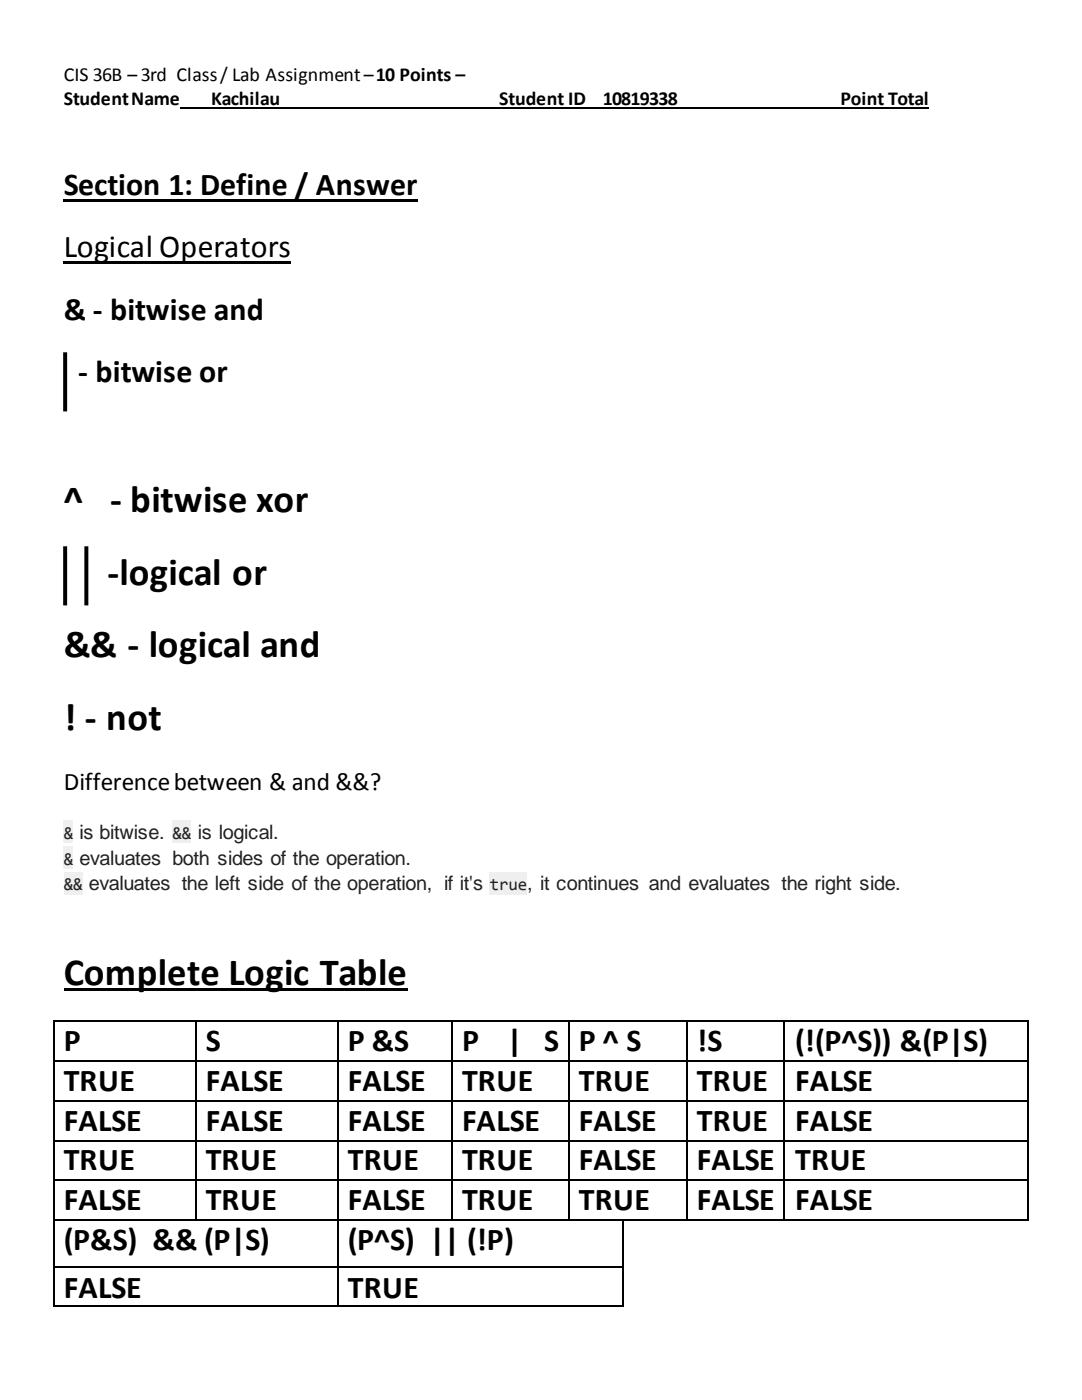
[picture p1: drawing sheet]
<svg xmlns="http://www.w3.org/2000/svg" width="216mm" height="279mm" viewBox="0 0 216 279" stroke-linecap="round" stroke-linejoin="round" font-family="sans-serif">
<defs><g id="words">
<g font-size="7.7">
<text x="12.7" y="102.2">^</text>
<text x="22" y="102.2">- bitwise xor</text>
<text x="21.5" y="116.8">-logical or</text>
<text x="12.7" y="131.1">&amp;&amp; - logical and</text>
<text x="12.7" y="145.7">! - not</text>
<text x="12.7" y="196.5">Complete Logic Table</text>
</g>
<g font-size="6.4">
<text x="12.7" y="38.9">Section 1: Define / Answer</text>
<text x="12.7" y="51.4">Logical Operators</text>
<text x="12.7" y="63.8">&amp; - bitwise and</text>
<text x="15.6" y="76.3">- bitwise or</text>
<text x="12.7" y="209.7">P</text>
<text x="41.1" y="209.7">S</text>
<text x="69.4" y="209.7">P &amp;S</text>
<text x="92.2" y="209.7">P</text>
<text x="101.2" y="209.7">| S</text>
<text x="115.5" y="209.7">P ^ S</text>
<text x="139.1" y="209.7">!S</text>
<text x="158.7" y="209.7">(!(P^S)) &amp;(P|S)</text>
<text x="12.7" y="217.7">TRUE</text>
<text x="41.1" y="217.7">FALSE</text>
<text x="69.4" y="217.7">FALSE</text>
<text x="92.2" y="217.7">TRUE</text>
<text x="115.5" y="217.7">TRUE</text>
<text x="139.1" y="217.7">TRUE</text>
<text x="158.7" y="217.7">FALSE</text>
<text x="12.7" y="225.6">FALSE</text>
<text x="41.1" y="225.6">FALSE</text>
<text x="69.4" y="225.6">FALSE</text>
<text x="92.2" y="225.6">FALSE</text>
<text x="115.5" y="225.6">FALSE</text>
<text x="139.1" y="225.6">TRUE</text>
<text x="158.7" y="225.6">FALSE</text>
<text x="12.7" y="233.6">TRUE</text>
<text x="41.1" y="233.6">TRUE</text>
<text x="69.4" y="233.6">TRUE</text>
<text x="92.2" y="233.6">TRUE</text>
<text x="115.5" y="233.6">FALSE</text>
<text x="139.1" y="233.6">FALSE</text>
<text x="158.7" y="233.6">TRUE</text>
<text x="12.7" y="241.5">FALSE</text>
<text x="41.1" y="241.5">TRUE</text>
<text x="69.4" y="241.5">FALSE</text>
<text x="92.2" y="241.5">TRUE</text>
<text x="115.5" y="241.5">TRUE</text>
<text x="139.1" y="241.5">FALSE</text>
<text x="158.7" y="241.5">FALSE</text>
<text x="12.7" y="249.5">(P&amp;S) &amp;&amp; (P|S)</text>
<text x="69.4" y="249.5">(P^S) || (!P)</text>
<text x="12.7" y="259">FALSE</text>
<text x="69.4" y="259">TRUE</text>
</g>
<text font-size="5" x="12.7" y="157.6">Difference between &amp; and &amp;&amp;?</text>
<g font-size="4">
<text x="12.7" y="16.2">CIS 36B –3rd Class / Lab Assignment–10 Points –</text>
<text x="12.7" y="20.9">Student Name</text>
<text x="42.1" y="20.9">Kachilau</text>
<text x="99.6" y="20.9">Student ID</text>
<text x="120.3" y="20.9">10819338</text>
<text x="167.7" y="20.9">Point Total</text>
</g>
<g font-size="4" fill="#222">
<text x="15.9" y="167.4">is bitwise.</text>
<text x="39.5" y="167.4">is logical.</text>
<text x="15.9" y="172.7">evaluates both sides of the operation.</text>
<text x="17.7" y="177.7">evaluates the left side of the operation, if it's</text>
<text x="105.2" y="177.7">, it continues and evaluates the right side.</text>
</g>
<g font-size="3.4" fill="#222">
<text x="12.7" y="167.4">&amp;</text>
<text x="34.4" y="167.4">&amp;&amp;</text>
<text x="12.7" y="172.7">&amp;</text>
<text x="12.7" y="177.7">&amp;&amp;</text>
<text x="97.7" y="177.7">true</text>
</g>
</g></defs>
<path d="M36 21.6h149.4" fill="none" stroke="#000" stroke-width=".26"/>
<g fill="#000">
<path d="M12.7 39.7h70.7v.6h-70.7z" fill-rule="evenodd"/>
<path d="M12.7 52.2h45.3v.5h-45.3z" fill-rule="evenodd"/>
</g>
<path d="M12.2 163.1h191.8v5.3h-191.8z" fill-rule="evenodd" fill="#fff"/>
<g fill="#eee">
<path d="M12.7 163.7h1.9v4.5h-1.9z" fill-rule="evenodd"/>
<path d="M34.4 163.7h3.7v4.5h-3.7z" fill-rule="evenodd"/>
</g>
<path d="M12.2 168.4h191.8v5.1h-191.8z" fill-rule="evenodd" fill="#fff"/>
<path d="M12.7 169h1.9v4.5h-1.9z" fill-rule="evenodd" fill="#eee"/>
<path d="M12.2 173.5h191.8v5.3h-191.8z" fill-rule="evenodd" fill="#fff"/>
<g fill="#eee">
<path d="M12.7 174h3.7v4.5h-3.7z" fill-rule="evenodd"/>
<path d="M97.7 174h7.5v4.5h-7.5z" fill-rule="evenodd"/>
</g>
<g fill="#000">
<path d="M12.7 197.3h68.6v.5h-68.6z" fill-rule="evenodd"/>
<path d="M10.6 203.7h.3v.2h-.3z" fill-rule="evenodd"/>
<path d="M10.6 203.7h.3v.2h-.3z" fill-rule="evenodd"/>
<path d="M10.6 211.6h.3v.3h-.3z" fill-rule="evenodd"/>
<path d="M10.6 219.5h.3v.3h-.3z" fill-rule="evenodd"/>
<path d="M38.9 203.7h.3v.2h-.3z" fill-rule="evenodd"/>
<path d="M38.9 211.6h.3v.3h-.3z" fill-rule="evenodd"/>
<path d="M38.9 219.5h.3v.3h-.3z" fill-rule="evenodd"/>
<path d="M67.3 203.7h.2v.2h-.2z" fill-rule="evenodd"/>
<path d="M67.3 211.6h.2v.3h-.2z" fill-rule="evenodd"/>
<path d="M67.3 219.5h.2v.3h-.2z" fill-rule="evenodd"/>
<path d="M90.1 203.7h.2v.2h-.2z" fill-rule="evenodd"/>
<path d="M90.1 211.6h.2v.3h-.2z" fill-rule="evenodd"/>
<path d="M90.1 219.5h.2v.3h-.2z" fill-rule="evenodd"/>
<path d="M113.4 203.7h.2v.2h-.2z" fill-rule="evenodd"/>
<path d="M113.4 211.6h.2v.3h-.2z" fill-rule="evenodd"/>
<path d="M113.4 219.5h.2v.3h-.2z" fill-rule="evenodd"/>
<path d="M137 203.7h.2v.2h-.2z" fill-rule="evenodd"/>
<path d="M137 211.6h.2v.3h-.2z" fill-rule="evenodd"/>
<path d="M137 219.5h.2v.3h-.2z" fill-rule="evenodd"/>
<path d="M156.3 203.7h.3v.2h-.3z" fill-rule="evenodd"/>
<path d="M156.3 211.6h.3v.3h-.3z" fill-rule="evenodd"/>
<path d="M156.3 219.5h.3v.3h-.3z" fill-rule="evenodd"/>
<path d="M205 203.7h.3v.2h-.3z" fill-rule="evenodd"/>
<path d="M205 203.7h.3v.2h-.3z" fill-rule="evenodd"/>
<path d="M205 211.6h.3v.3h-.3z" fill-rule="evenodd"/>
<path d="M205 219.5h.3v.3h-.3z" fill-rule="evenodd"/>
<path d="M10.6 227.5h.3v.3h-.3z" fill-rule="evenodd"/>
<path d="M10.6 235.4h.3v.3h-.3z" fill-rule="evenodd"/>
<path d="M38.9 227.5h.3v.3h-.3z" fill-rule="evenodd"/>
<path d="M38.9 235.4h.3v.3h-.3z" fill-rule="evenodd"/>
<path d="M67.3 227.5h.2v.3h-.2z" fill-rule="evenodd"/>
<path d="M67.3 235.4h.2v.3h-.2z" fill-rule="evenodd"/>
<path d="M90.1 227.5h.2v.3h-.2z" fill-rule="evenodd"/>
<path d="M90.1 235.4h.2v.3h-.2z" fill-rule="evenodd"/>
<path d="M113.4 227.5h.2v.3h-.2z" fill-rule="evenodd"/>
<path d="M113.4 235.4h.2v.3h-.2z" fill-rule="evenodd"/>
<path d="M137 227.5h.2v.3h-.2z" fill-rule="evenodd"/>
<path d="M137 235.4h.2v.3h-.2z" fill-rule="evenodd"/>
<path d="M156.3 227.5h.3v.3h-.3z" fill-rule="evenodd"/>
<path d="M156.3 235.4h.3v.3h-.3z" fill-rule="evenodd"/>
<path d="M205 227.5h.3v.3h-.3z" fill-rule="evenodd"/>
<path d="M205 235.4h.3v.3h-.3z" fill-rule="evenodd"/>
<path d="M10.6 243.4h.3v.2h-.3z" fill-rule="evenodd"/>
<path d="M10.6 252.7h.3v.2h-.3z" fill-rule="evenodd"/>
<path d="M38.9 243.4h.3v.2h-.3z" fill-rule="evenodd"/>
<path d="M67.3 243.4h.2v.2h-.2z" fill-rule="evenodd"/>
<path d="M67.3 252.7h.2v.2h-.2z" fill-rule="evenodd"/>
<path d="M90.1 243.4h.2v.2h-.2z" fill-rule="evenodd"/>
<path d="M113.4 243.4h.2v.2h-.2z" fill-rule="evenodd"/>
<path d="M124.2 243.4h.3v.2h-.3z" fill-rule="evenodd"/>
<path d="M124.2 252.7h.3v.2h-.3z" fill-rule="evenodd"/>
<path d="M124.5 243.4h.3v.2h-.3z" fill-rule="evenodd"/>
<path d="M137 243.4h.2v.2h-.2z" fill-rule="evenodd"/>
<path d="M156.3 243.4h.3v.2h-.3z" fill-rule="evenodd"/>
<path d="M205 243.4h.3v.2h-.3z" fill-rule="evenodd"/>
<path d="M205 243.4h.3v.2h-.3z" fill-rule="evenodd"/>
<path d="M10.6 260.6h.3v.3h-.3z" fill-rule="evenodd"/>
<path d="M10.6 260.6h.3v.3h-.3z" fill-rule="evenodd"/>
<path d="M67.3 260.6h.2v.3h-.2z" fill-rule="evenodd"/>
<path d="M124.2 260.6h.3v.3h-.3z" fill-rule="evenodd"/>
<path d="M124.2 260.6h.3v.3h-.3z" fill-rule="evenodd"/>
</g>
<g fill="none" stroke="#000" stroke-width=".26">
<path d="M10.7 203.9v7.7M10.7 211.9v7.6M10.7 219.8v7.7M10.9 203.8h28M10.9 211.7h28M10.9 219.7h28M39.1 203.9v7.7M39.1 211.9v7.6M39.1 219.8v7.7M39.2 203.8h28.1M39.2 211.7h28.1M39.2 219.7h28.1"/>
<path d="M67.4 203.9v7.7M67.4 211.9v7.6M67.4 219.8v7.7M67.5 203.8h22.6M67.5 211.7h22.6M67.5 219.7h22.6M90.2 203.9v7.7M90.2 211.9v7.6M90.2 219.8v7.7M90.3 203.8h23.1M90.3 211.7h23.1M90.3 219.7h23.1"/>
<path d="M113.5 203.9v7.7M113.5 211.9v7.6M113.5 219.8v7.7M113.6 203.8h23.4M113.6 211.7h23.4M113.6 219.7h23.4M137.1 203.9v7.7M137.1 211.9v7.6M137.1 219.8v7.7M137.2 203.8h19.1M137.2 211.7h19.1M137.2 219.7h19.1"/>
<path d="M156.4 203.9v7.7M156.4 211.9v7.6M156.4 219.8v7.7M156.6 203.8h48.4M156.6 211.7h48.4M156.6 219.7h48.4M205.2 203.9v7.7M205.2 211.9v7.6M205.2 219.8v7.7M10.7 227.8v7.6M10.7 235.7v7.7M10.9 227.6h28"/>
<path d="M10.9 235.6h28M39.1 227.8v7.6M39.1 235.7v7.7M39.2 227.6h28.1M39.2 235.6h28.1M67.4 227.8v7.6M67.4 235.7v7.7M67.5 227.6h22.6M67.5 235.6h22.6M90.2 227.8v7.6M90.2 235.7v7.7M90.3 227.6h23.1"/>
<path d="M90.3 235.6h23.1M113.5 227.8v7.6M113.5 235.7v7.7M113.6 227.6h23.4M113.6 235.6h23.4M137.1 227.8v7.6M137.1 235.7v7.7M137.2 227.6h19.1M137.2 235.6h19.1M156.4 227.8v7.6M156.4 235.7v7.7M156.6 227.6h48.4"/>
<path d="M156.6 235.6h48.4M205.2 227.8v7.6M205.2 235.7v7.7M10.7 243.6v9.1M10.7 252.9v7.7M10.9 243.5h28M10.9 252.8h56.4M39.2 243.5h28.1M67.4 243.6v9.1M67.4 252.9v7.7M67.5 243.5h22.6M67.5 252.8h56.7"/>
<path d="M90.3 243.5h23.1M113.6 243.5h10.6M124.4 243.6v9.1M124.4 252.9v7.7M124.8 243.5h12.2M137.2 243.5h19.1M156.6 243.5h48.4M10.9 260.7h56.4M67.5 260.7h56.7"/>
</g>
<path d="M13 70.3v11.8M13 109v11.8M17.2 109v11.8" fill="none" stroke="#000" stroke-width=".79" stroke-linecap="butt"/>
<use href="#words"/>
</svg>
